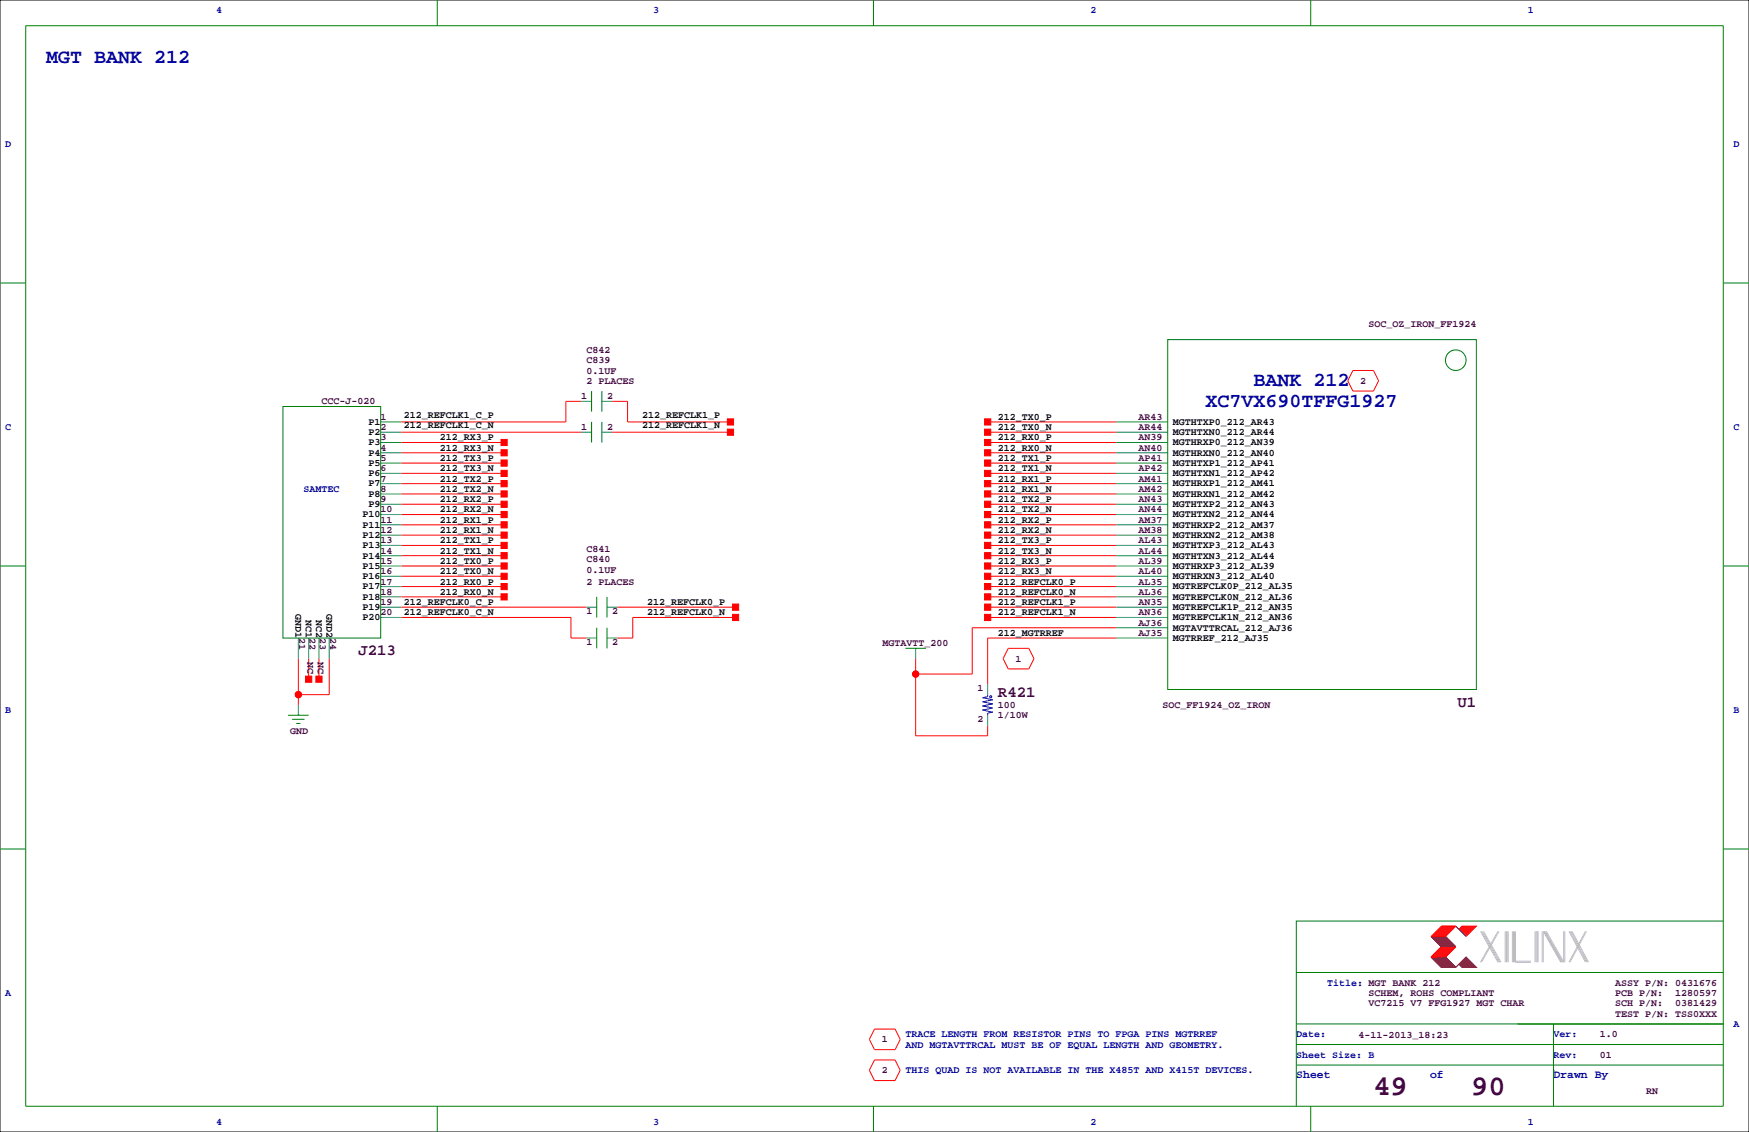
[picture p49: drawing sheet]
<svg xmlns="http://www.w3.org/2000/svg" width="432mm" height="279mm" viewBox="0 0 432 279" stroke-linecap="round" stroke-linejoin="round" font-family="sans-serif">
<defs><g id="words">
<g font-size="7.1" fill="#400040">
<text x="339.1" y="270.3">49</text>
<text x="363.2" y="270.3">90</text>
</g>
<g font-size="4.9" fill="#0000a0">
<text x="11.4" y="15.5">MGT BANK 212</text>
<text x="309.5" y="95.4">BANK 212</text>
<text x="297.6" y="100.4">XC7VX690TFFG1927</text>
</g>
<g font-size="3.9" fill="#400040">
<text x="88.5" y="161.8">J213</text>
<text x="246.4" y="171.9">R421</text>
<text x="359.8" y="174.5">U1</text>
</g>
<g font-size="2.8" fill="#0000a0">
<text x="320" y="266.1">Sheet</text>
<text x="353.1" y="266.1">of</text>
<text x="383.5" y="266.1">Drawn By</text>
</g>
<g font-size="2.5" fill="#0000a0">
<text x="53.3" y="3.3">4</text>
<text x="161.3" y="3.3">3</text>
<text x="269.2" y="3.3">2</text>
<text x="377.2" y="3.3">1</text>
<text x="1.3" y="36.3">D</text>
<text x="428" y="36.3">D</text>
<text x="1.3" y="106.2">C</text>
<text x="428" y="106.2">C</text>
<text x="74.9" y="121.4">SAMTEC</text>
<text x="1.3" y="176">B</text>
<text x="428" y="176">B</text>
<text x="1.3" y="245.9">A</text>
<text x="327.7" y="243.3">Title: MGT BANK 212</text>
<text x="223.5" y="256">TRACE LENGTH FROM RESISTOR PINS TO FPGA PINS MGTRREF</text>
<text x="320" y="256">Date:</text>
<text x="383.5" y="256">Ver:</text>
<text x="428" y="253.5">A</text>
<text x="223.5" y="258.6">AND MGTAVTTRCAL MUST BE OF EQUAL LENGTH AND GEOMETRY.</text>
<text x="320" y="261.1">Sheet Size: B</text>
<text x="383.5" y="261.1">Rev:</text>
<text x="223.5" y="264.9">THIS QUAD IS NOT AVAILABLE IN THE X485T AND X415T DEVICES.</text>
<text x="53.3" y="277.6">4</text>
<text x="161.3" y="277.6">3</text>
<text x="269.2" y="277.6">2</text>
<text x="377.2" y="277.6">1</text>
</g>
<g font-size="2.5" fill="#400040">
<text x="337.8" y="80.8">SOC_OZ_IRON_FF1924</text>
<text x="144.8" y="87.1">C842</text>
<text x="144.8" y="89.7">C839</text>
<text x="144.8" y="94.7">2 PLACES</text>
<text x="144.8" y="92.2">0.1UF</text>
<text x="335.8" y="94.7">2</text>
<text x="79.4" y="99.8">CCC-J-020</text>
<text x="143.5" y="98.6">1</text>
<text x="149.9" y="98.6">2</text>
<text x="94" y="106.2">2</text>
<text x="94" y="103.6">1</text>
<text x="143.5" y="106.2">1</text>
<text x="149.9" y="106.2">2</text>
<text x="281.1" y="106.2">AR44</text>
<text x="281.1" y="103.6">AR43</text>
<text x="94" y="113.8">5</text>
<text x="94" y="111.3">4</text>
<text x="94" y="108.7">3</text>
<text x="281.1" y="113.8">AP41</text>
<text x="281.1" y="111.3">AN40</text>
<text x="281.1" y="108.7">AN39</text>
<text x="94" y="118.9">7</text>
<text x="94" y="116.3">6</text>
<text x="281.1" y="118.9">AM41</text>
<text x="281.1" y="116.3">AP42</text>
<text x="94" y="124">9</text>
<text x="94" y="121.4">8</text>
<text x="281.1" y="124">AN43</text>
<text x="281.1" y="121.4">AM42</text>
<text x="94" y="131.6">12</text>
<text x="94" y="129">11</text>
<text x="94" y="126.5">10</text>
<text x="281.1" y="131.6">AM38</text>
<text x="281.1" y="129">AM37</text>
<text x="281.1" y="126.5">AN44</text>
<text x="94" y="136.7">14</text>
<text x="94" y="134.1">13</text>
<text x="144.8" y="136.2">C841</text>
<text x="281.1" y="136.7">AL44</text>
<text x="281.1" y="134.1">AL43</text>
<text x="94" y="141.7">16</text>
<text x="94" y="139.2">15</text>
<text x="144.8" y="141.3">0.1UF</text>
<text x="144.8" y="138.8">C840</text>
<text x="281.1" y="141.7">AL40</text>
<text x="281.1" y="139.2">AL39</text>
<text x="94" y="149.4">19</text>
<text x="94" y="146.8">18</text>
<text x="94" y="144.3">17</text>
<text x="144.8" y="144.3">2 PLACES</text>
<text x="281.1" y="149.4">AN35</text>
<text x="281.1" y="146.8">AL36</text>
<text x="281.1" y="144.3">AL35</text>
<text x="94" y="151.9">20</text>
<text x="144.8" y="151.5">1</text>
<text x="151.1" y="151.5">2</text>
<text x="281.1" y="154.4">AJ36</text>
<text x="281.1" y="151.9">AN36</text>
<text x="73.9" y="157.5" transform="rotate(90 73.9 157.5)">21</text>
<text x="76.4" y="157.5" transform="rotate(90 76.4 157.5)">22</text>
<text x="79" y="157.5" transform="rotate(90 79 157.5)">23</text>
<text x="81.5" y="157.5" transform="rotate(90 81.5 157.5)">24</text>
<text x="144.8" y="159.1">1</text>
<text x="151.1" y="159.1">2</text>
<text x="217.9" y="159.5">MGTAVTT_200</text>
<text x="281.1" y="157">AJ35</text>
<text x="75.9" y="163.3" transform="rotate(90 75.9 163.3)">NC</text>
<text x="78.5" y="163.3" transform="rotate(90 78.5 163.3)">NC</text>
<text x="250.7" y="163.3">1</text>
<text x="241.3" y="170.5">1</text>
<text x="241.3" y="178.1">2</text>
<text x="246.4" y="174.8">100</text>
<text x="246.4" y="177.3">1/10W</text>
<text x="287" y="174.8">SOC_FF1924_OZ_IRON</text>
<text x="71.6" y="181.1">GND</text>
<text x="337.8" y="245.9">SCHEM, ROHS COMPLIANT</text>
<text x="398.8" y="243.3">ASSY P/N: 0431676</text>
<text x="398.8" y="245.9">PCB P/N:</text>
<text x="413.6" y="245.9">1280597</text>
<text x="337.8" y="248.4">VC7215 V7 FFG1927 MGT CHAR</text>
<text x="398.8" y="248.4">SCH P/N:</text>
<text x="398.8" y="251">TEST P/N: TSS0XXX</text>
<text x="413.6" y="248.4">0381429</text>
<text x="217.7" y="257.3">1</text>
<text x="335.4" y="256.3">4-11-2013_18:23</text>
<text x="395" y="256">1.0</text>
<text x="395" y="261.1">01</text>
<text x="217.7" y="264.9">2</text>
<text x="406.4" y="270">RN</text>
</g>
<g font-size="2.5">
<text x="91" y="107.4">P2</text>
<text x="91" y="104.8">P1</text>
<text x="99.7" y="103.2">212_REFCLK1_C_P</text>
<text x="99.7" y="105.8">212_REFCLK1_C_N</text>
<text x="158.5" y="103.2">212_REFCLK1_P</text>
<text x="158.5" y="105.8">212_REFCLK1_N</text>
<text x="246.4" y="106.2">212_TX0_N</text>
<text x="246.4" y="103.6">212_TX0_P</text>
<text x="289.6" y="107.4">MGTHTXN0_212_AR44</text>
<text x="289.6" y="104.8">MGTHTXP0_212_AR43</text>
<text x="91" y="112.5">P4</text>
<text x="91" y="109.9">P3</text>
<text x="108.6" y="113.8">212_TX3_P</text>
<text x="108.6" y="108.7">212_RX3_P</text>
<text x="108.6" y="111.3">212_RX3_N</text>
<text x="246.4" y="113.8">212_TX1_P</text>
<text x="246.4" y="108.7">212_RX0_P</text>
<text x="246.4" y="111.3">212_RX0_N</text>
<text x="289.6" y="112.5">MGTHRXN0_212_AN40</text>
<text x="289.6" y="109.9">MGTHRXP0_212_AN39</text>
<text x="91" y="117.5">P6</text>
<text x="91" y="115">P5</text>
<text x="108.6" y="116.3">212_TX3_N</text>
<text x="108.6" y="118.9">212_TX2_P</text>
<text x="246.4" y="116.3">212_TX1_N</text>
<text x="246.4" y="118.9">212_RX1_P</text>
<text x="289.6" y="117.5">MGTHTXN1_212_AP42</text>
<text x="289.6" y="115">MGTHTXP1_212_AP41</text>
<text x="91" y="125.2">P9</text>
<text x="91" y="122.6">P8</text>
<text x="91" y="120.1">P7</text>
<text x="108.6" y="121.4">212_TX2_N</text>
<text x="108.6" y="124">212_RX2_P</text>
<text x="246.4" y="121.4">212_RX1_N</text>
<text x="246.4" y="124">212_TX2_P</text>
<text x="289.6" y="125.2">MGTHTXP2_212_AN43</text>
<text x="289.6" y="122.6">MGTHRXN1_212_AM42</text>
<text x="289.6" y="120.1">MGTHRXP1_212_AM41</text>
<text x="89.5" y="130.2">P11</text>
<text x="89.5" y="127.7">P10</text>
<text x="108.6" y="129">212_RX1_P</text>
<text x="108.6" y="131.6">212_RX1_N</text>
<text x="108.6" y="126.5">212_RX2_N</text>
<text x="246.4" y="126.5">212_TX2_N</text>
<text x="246.4" y="129">212_RX2_P</text>
<text x="246.4" y="131.6">212_RX2_N</text>
<text x="289.6" y="130.2">MGTHRXP2_212_AM37</text>
<text x="289.6" y="127.7">MGTHTXN2_212_AN44</text>
<text x="89.5" y="137.9">P14</text>
<text x="89.5" y="135.3">P13</text>
<text x="89.5" y="132.8">P12</text>
<text x="108.6" y="134.1">212_TX1_P</text>
<text x="108.6" y="136.7">212_TX1_N</text>
<text x="246.4" y="136.7">212_TX3_N</text>
<text x="246.4" y="134.1">212_TX3_P</text>
<text x="289.6" y="137.9">MGTHTXN3_212_AL44</text>
<text x="289.6" y="135.3">MGTHTXP3_212_AL43</text>
<text x="289.6" y="132.8">MGTHRXN2_212_AM38</text>
<text x="89.5" y="142.9">P16</text>
<text x="89.5" y="140.4">P15</text>
<text x="108.6" y="141.7">212_TX0_N</text>
<text x="108.6" y="139.2">212_TX0_P</text>
<text x="246.4" y="139.2">212_RX3_P</text>
<text x="246.4" y="141.7">212_RX3_N</text>
<text x="289.6" y="142.9">MGTHRXN3_212_AL40</text>
<text x="289.6" y="140.4">MGTHRXP3_212_AL39</text>
<text x="89.5" y="148">P18</text>
<text x="89.5" y="145.5">P17</text>
<text x="99.7" y="149.4">212_REFCLK0_C_P</text>
<text x="108.6" y="144.3">212_RX0_P</text>
<text x="108.6" y="146.8">212_RX0_N</text>
<text x="159.8" y="149.4">212_REFCLK0_P</text>
<text x="246.4" y="146.8">212_REFCLK0_N</text>
<text x="246.4" y="144.3">212_REFCLK0_P</text>
<text x="246.4" y="149.4">212_REFCLK1_P</text>
<text x="289.6" y="148">MGTREFCLK0N_212_AL36</text>
<text x="289.6" y="145.5">MGTREFCLK0P_212_AL35</text>
<text x="73" y="151.6" transform="rotate(90 73 151.6)">GND1</text>
<text x="75.5" y="153" transform="rotate(90 75.5 153)">NC1</text>
<text x="78" y="153" transform="rotate(90 78 153)">NC2</text>
<text x="80.6" y="151.6" transform="rotate(90 80.6 151.6)">GND2</text>
<text x="89.5" y="153.1">P20</text>
<text x="89.5" y="150.6">P19</text>
<text x="99.7" y="151.9">212_REFCLK0_C_N</text>
<text x="159.8" y="151.9">212_REFCLK0_N</text>
<text x="246.4" y="151.9">212_REFCLK1_N</text>
<text x="289.6" y="155.6">MGTAVTTRCAL_212_AJ36</text>
<text x="289.6" y="153.1">MGTREFCLK1N_212_AN36</text>
<text x="289.6" y="150.6">MGTREFCLK1P_212_AN35</text>
<text x="246.4" y="157">212_MGTRREF</text>
<text x="289.6" y="158.2">MGTRREF_212_AJ35</text>
</g>
</g></defs>
<path d="M0 0h431.8v279.4h-431.8z" fill="none" stroke="#000" stroke-width=".25"/>
<g fill="none" stroke="#008080" stroke-width=".25">
<path d="M143.5 99.1h2.5M148.6 99.1h2.5M94 119.4h5.1M94 116.8h5.1M94 114.3h5.1M94 111.8h5.1M94 109.2h5.1M94 106.7h5.1M94 104.1h5.1M143.5 106.7h2.5M148.6 106.7h2.5M275.6 119.4h12.7"/>
<path d="M275.6 116.8h12.7M275.6 114.3h12.7M275.6 111.8h12.7M275.6 109.2h12.7M275.6 106.7h12.7M275.6 104.1h12.7M94 139.7h5.1M94 137.2h5.1M94 134.6h5.1M94 132.1h5.1M94 129.5h5.1M94 127h5.1"/>
<path d="M94 124.5h5.1M94 121.9h5.1M275.6 139.7h12.7M275.6 137.2h12.7M275.6 134.6h12.7M275.6 132.1h12.7M275.6 129.5h12.7M275.6 127h12.7M275.6 124.5h12.7M275.6 121.9h12.7M73.7 157.5v5.1M76.2 157.5v5.1"/>
<path d="M78.7 157.5v5.1M81.3 157.5v5.1M94 152.4h5.1M94 149.9h5.1M94 147.3h5.1M94 144.8h5.1M94 142.2h5.1M144.8 149.9h2.5M144.8 157.5h2.5M149.9 149.9h2.5M149.9 157.5h2.5M275.6 152.4h12.7"/>
<path d="M275.6 149.9h12.7M275.6 147.3h12.7M275.6 144.8h12.7M275.6 142.2h12.7M275.6 157.5h12.7M275.6 154.9h12.7M73.7 174v2.5M226.1 160v2.6M243.8 168.9v2.5M243.8 176.5v2.6"/>
</g>
<g fill="none" stroke="#008000" stroke-width=".25">
<path d="M6.3 6.4h419.1v266.6h-419.1zM107.9 0v6.4M215.6 0v6.4M323.6 0v6.4M0 69.8h6.3M425.4 69.8h6.4M146 96.5v5.1M148.6 96.5v5.1M288.3 83.8h76.2v86.4h-76.2zM69.8 100.3h24.2v57.2h-24.2zM146 104.1v5.1M148.6 104.1v5.1"/>
<path d="M0 139.7h6.3M425.4 139.7h6.4M147.3 147.3v5.1M147.3 154.9v5.1M149.9 147.3v5.1M149.9 154.9v5.1M71.1 176.5h5.1M72.1 177.5h3.1M73.2 178.6h1M73.7 176.5h.1M223.5 160h5.1M226.1 160h.1"/>
<path d="M0 209.5h6.3M425.4 209.5h6.4M425.4 227.3h-105.4v35.6M320 257.8h105.4M320 252.7h105.4M320 240h105.4M383.5 252.7v20.3M107.9 273v6.4M215.6 273v6.4M320 262.9v10.1M320 262.9h105.4M323.6 273v6.4"/>
<path d="M383.5 264.2h.1"/>
<circle cx="359.4" cy="88.9" r="2.54"/>
</g>
<g fill="none" stroke="#f00" stroke-width=".25">
<path d="M143.5 99.1h-3.8v5h-40.6M151.1 99.1h3.8v5h25.4M334 91.4h5.1l1.3 2.6-1.3 2.5h-5.1l-1.3-2.5zM99.1 106.7h44.4M99.1 111.8h25.4M99.1 109.2h25.4M99.1 119.4h25.4M99.1 114.3h25.4M99.1 116.8h25.4M151.1 106.7h29.2M243.8 106.7h31.8M243.8 111.8h31.8"/>
<path d="M243.8 109.2h31.8M243.8 119.4h31.8M243.8 114.3h31.8M243.8 116.8h31.8M243.8 104.1h31.8M99.1 127h25.4M99.1 124.5h25.4M99.1 132.1h25.4M99.1 129.5h25.4M99.1 137.2h25.4M99.1 134.6h25.4M99.1 139.7h25.4"/>
<path d="M99.1 121.9h25.4M243.8 127h31.8M243.8 124.5h31.8M243.8 132.1h31.8M243.8 129.5h31.8M243.8 137.2h31.8M243.8 134.6h31.8M243.8 139.7h31.8M243.8 121.9h31.8M99.1 152.4h41.9v5.1h3.8M99.1 147.3h25.4M99.1 144.8h25.4"/>
<path d="M99.1 142.2h25.4M99.1 149.9h45.7M152.4 149.9h29.2M181.6 152.4h-25.4v5.1h-3.8M243.8 147.3h31.8M243.8 144.8h31.8M243.8 142.2h31.8M243.8 152.4h31.8M243.8 149.9h31.8M275.6 157.5h-31.8v11.4M275.6 154.9h-35.6v11.5h-13.9M73.7 162.6v11.4"/>
<path d="M76.2 162.6v5M78.7 162.6v5M81.3 162.6v8.8h-7.6M226.1 162.6v19h17.7v-2.5M248.9 160h5.1l1.3 2.6-1.3 2.5h-5.1l-1.3-2.5zM355.9 233.7l-2.6 2.5h3.6l2.5-2.5M355.9 228.6h3.5l-2.5 2.5h-3.6zM356.1 233.7l-2.5 2.5M356.1 228.6l-2.5 2.5M356.4 233.7l-2.6 2.5M356.4 228.6l-2.6 2.5M356.6 233.7l-2.5 2.5"/>
<path d="M356.6 228.6l-2.5 2.5M356.9 233.7l-2.6 2.5M356.9 228.6l-2.6 2.5M357.1 233.7l-2.5 2.5M357.1 228.6l-2.5 2.5M357.4 233.7l-2.6 2.5M357.4 228.6l-2.6 2.5M357.6 233.7l-2.5 2.5M357.6 228.6l-2.5 2.5M357.9 233.7l-2.6 2.5M357.9 228.6l-2.6 2.5M358.1 233.7l-2.5 2.5"/>
<path d="M358.1 228.6l-2.5 2.5M358.4 233.7l-2.5 2.5M358.4 228.6l-2.5 2.5M358.6 233.7l-2.5 2.5M358.6 228.6l-2.5 2.5M358.9 233.7l-2.5 2.5M358.9 228.6l-2.5 2.5M359.2 233.7l-2.6 2.5M359.2 228.6l-2.6 2.5M360.2 229.4l.7-.8h3.6l-2.6 2.5M361.2 228.6l-.8 .8M361.4 228.6l-1 1"/>
<path d="M361.7 228.6l-1 1M361.9 228.6l-1.2 1.3M362.2 228.6l-1.3 1.3M362.5 228.6l-1.6 1.5M362.7 228.6l-1.5 1.5M363 228.6l-1.8 1.8M363.2 228.6l-1.8 1.8M363.5 228.6l-2.1 2M363.7 228.6l-2 2M364 228.6l-2.3 2.3M364.2 228.6l-2.3 2.3M215.9 254h5.1l1.2 2.5-1.2 2.6h-5.1l-1.3-2.6z"/>
<path d="M215.9 261.6h5.1l1.2 2.6-1.2 2.5h-5.1l-1.3-2.5z"/>
<circle cx="73.7" cy="171.4" r=".76"/>
<circle cx="226.1" cy="166.4" r=".76"/>
</g>
<g fill="#f00" stroke="#f00" stroke-width=".25">
<path d="M179.6 105.9h1.5v1.5h-1.5z" fill-rule="evenodd"/>
<path d="M123.7 146.6h1.5v1.5h-1.5z" fill-rule="evenodd"/>
<path d="M123.7 111h1.5v1.5h-1.5z" fill-rule="evenodd"/>
<path d="M123.7 108.5h1.5v1.5h-1.5z" fill-rule="evenodd"/>
<path d="M123.7 126.2h1.5v1.6h-1.5z" fill-rule="evenodd"/>
<path d="M123.7 123.7h1.5v1.5h-1.5z" fill-rule="evenodd"/>
<path d="M123.7 131.3h1.5v1.5h-1.5z" fill-rule="evenodd"/>
<path d="M123.7 128.8h1.5v1.5h-1.5z" fill-rule="evenodd"/>
<path d="M123.7 136.4h1.5v1.5h-1.5z" fill-rule="evenodd"/>
<path d="M123.7 133.9h1.5v1.5h-1.5z" fill-rule="evenodd"/>
<path d="M123.7 144h1.5v1.5h-1.5z" fill-rule="evenodd"/>
<path d="M123.7 138.9h1.5v1.6h-1.5z" fill-rule="evenodd"/>
<path d="M123.7 141.5h1.5v1.5h-1.5z" fill-rule="evenodd"/>
<path d="M123.7 118.6h1.5v1.5h-1.5z" fill-rule="evenodd"/>
<path d="M123.7 121.2h1.5v1.5h-1.5z" fill-rule="evenodd"/>
<path d="M123.7 113.5h1.5v1.6h-1.5z" fill-rule="evenodd"/>
<path d="M123.7 116.1h1.5v1.5h-1.5z" fill-rule="evenodd"/>
<path d="M78 166.9h1.5v1.5h-1.5z" fill-rule="evenodd"/>
<path d="M75.4 166.9h1.6v1.5h-1.6z" fill-rule="evenodd"/>
<path d="M243.1 111h1.5v1.5h-1.5z" fill-rule="evenodd"/>
<path d="M243.1 108.5h1.5v1.5h-1.5z" fill-rule="evenodd"/>
<path d="M243.1 103.4h1.5v1.5h-1.5z" fill-rule="evenodd"/>
<path d="M243.1 105.9h1.5v1.5h-1.5z" fill-rule="evenodd"/>
<path d="M243.1 151.6h1.5v1.6h-1.5z" fill-rule="evenodd"/>
<path d="M243.1 149.1h1.5v1.5h-1.5z" fill-rule="evenodd"/>
<path d="M243.1 144h1.5v1.5h-1.5z" fill-rule="evenodd"/>
<path d="M243.1 146.6h1.5v1.5h-1.5z" fill-rule="evenodd"/>
<path d="M243.1 141.5h1.5v1.5h-1.5z" fill-rule="evenodd"/>
<path d="M243.1 138.9h1.5v1.6h-1.5z" fill-rule="evenodd"/>
<path d="M243.1 133.9h1.5v1.5h-1.5z" fill-rule="evenodd"/>
<path d="M243.1 136.4h1.5v1.5h-1.5z" fill-rule="evenodd"/>
<path d="M243.1 131.3h1.5v1.5h-1.5z" fill-rule="evenodd"/>
<path d="M243.1 128.8h1.5v1.5h-1.5z" fill-rule="evenodd"/>
<path d="M243.1 123.7h1.5v1.5h-1.5z" fill-rule="evenodd"/>
<path d="M243.1 126.2h1.5v1.6h-1.5z" fill-rule="evenodd"/>
<path d="M243.1 121.2h1.5v1.5h-1.5z" fill-rule="evenodd"/>
<path d="M243.1 118.6h1.5v1.5h-1.5z" fill-rule="evenodd"/>
<path d="M243.1 113.5h1.5v1.6h-1.5z" fill-rule="evenodd"/>
<path d="M243.1 116.1h1.5v1.5h-1.5z" fill-rule="evenodd"/>
<path d="M180.8 149.1h1.6v1.5h-1.6z" fill-rule="evenodd"/>
<path d="M179.6 103.4h1.5v1.5h-1.5z" fill-rule="evenodd"/>
<path d="M180.8 151.6h1.6v1.6h-1.6z" fill-rule="evenodd"/>
<circle cx="226.1" cy="166.4" r=".76"/>
<circle cx="73.7" cy="171.4" r=".76"/>
</g>
<g fill="none" stroke="#00f" stroke-width=".25">
<path d="M243.8 171.4v.6l-1.2 .2 2.5 .5-2.5 .5 2.5 .5-2.5 .5 2.5 .6-2.5 .5 2.5 .5-1.3 .2v.5"/>
<circle cx="244.6" cy="172" r=".25"/>
</g>
<g fill="none" stroke="#800000" stroke-width=".25">
<path d="M353.3 236.2l2.6 2.6h3.5M353.3 231.1l2.6 2.6M353.6 231.1l2.5 2.6M353.6 236.2l2.5 2.6M353.8 231.1l2.6 2.6M353.8 236.2l2.6 2.6M354.1 231.1l2.5 2.6M354.1 236.2l2.5 2.6M354.3 231.1l2.6 2.6M354.3 236.2l2.6 2.6M354.6 231.1l2.5 2.6M354.6 236.2l2.5 2.6"/>
<path d="M354.8 231.1l2.6 2.6M354.8 236.2l2.6 2.6M355.1 231.1l2.5 2.6M355.1 236.2l2.5 2.6M355.3 231.1l2.6 2.6M355.3 236.2l2.6 2.6M355.6 231.1l2.5 2.6M355.6 236.2l2.5 2.6M355.9 231.1l2.5 2.6M355.9 236.2l2.5 2.6M356.1 231.1l2.5 2.6M356.1 236.2l2.5 2.6"/>
<path d="M356.4 231.1l2.5 2.6M356.4 236.2l2.5 2.6M356.6 231.1l2.6 2.6M356.6 236.2l2.6 2.6M356.9 231.1l2.5 2.6M356.9 236.2l2.5 2.6M359.4 228.6l2.5 2.5M360.2 238l.7 .8h3.6l-2.6-2.6-2.5 2.6M360.4 237.7l1 1.1M360.4 238l.8 .8M360.7 237.5l1.2 1.3M360.7 237.7l1 1.1"/>
<path d="M360.9 237.2l1.6 1.6M360.9 237.5l1.3 1.3M361.2 237l1.8 1.8M361.2 237.2l1.5 1.6M361.4 236.7l2.1 2.1M361.4 237l1.8 1.8M361.7 236.5l2.3 2.3M361.7 236.7l2 2.1M361.9 236.5l2.3 2.3"/>
</g>
<g fill="none" stroke="#c0c0c0" stroke-width=".25">
<path d="M365.5 229.9l4.3 7.6M365.8 229.9l4.3 7.6M366 229.9l4.3 7.6M366.3 229.9l4.3 7.6M369.8 229.9l-4.3 7.6M370.1 229.9l-4.3 7.6M371.6 229.9v7.6M371.9 229.9v7.6M372.1 229.9v7.6M372.4 229.9v7.6M373.4 229.9v7.6M373.6 229.9v7.6"/>
<path d="M373.9 229.9v7.6M374.1 229.9v7.6h3.9M374.1 237.2h3.9M379 229.9v7.6M379.2 229.9v7.6M379.5 229.9v7.6M379.7 229.9v7.6M380.7 229.9v7.6M381 237.5v-7.6l4.3 7.6M381.3 229.9l4.3 7.6M381.5 229.9l4.3 7.6M381.8 229.9l4.3 7.6v-7.6"/>
<path d="M386.3 229.9v7.6M387.3 229.9l4.1 7.6M387.6 229.9l4.1 7.6M387.9 229.9l4 7.6M388.1 229.9l4.1 7.6M391.4 229.9l-4.1 7.6M391.7 229.9l-4.1 7.6"/>
</g>
<use href="#words"/>
</svg>
